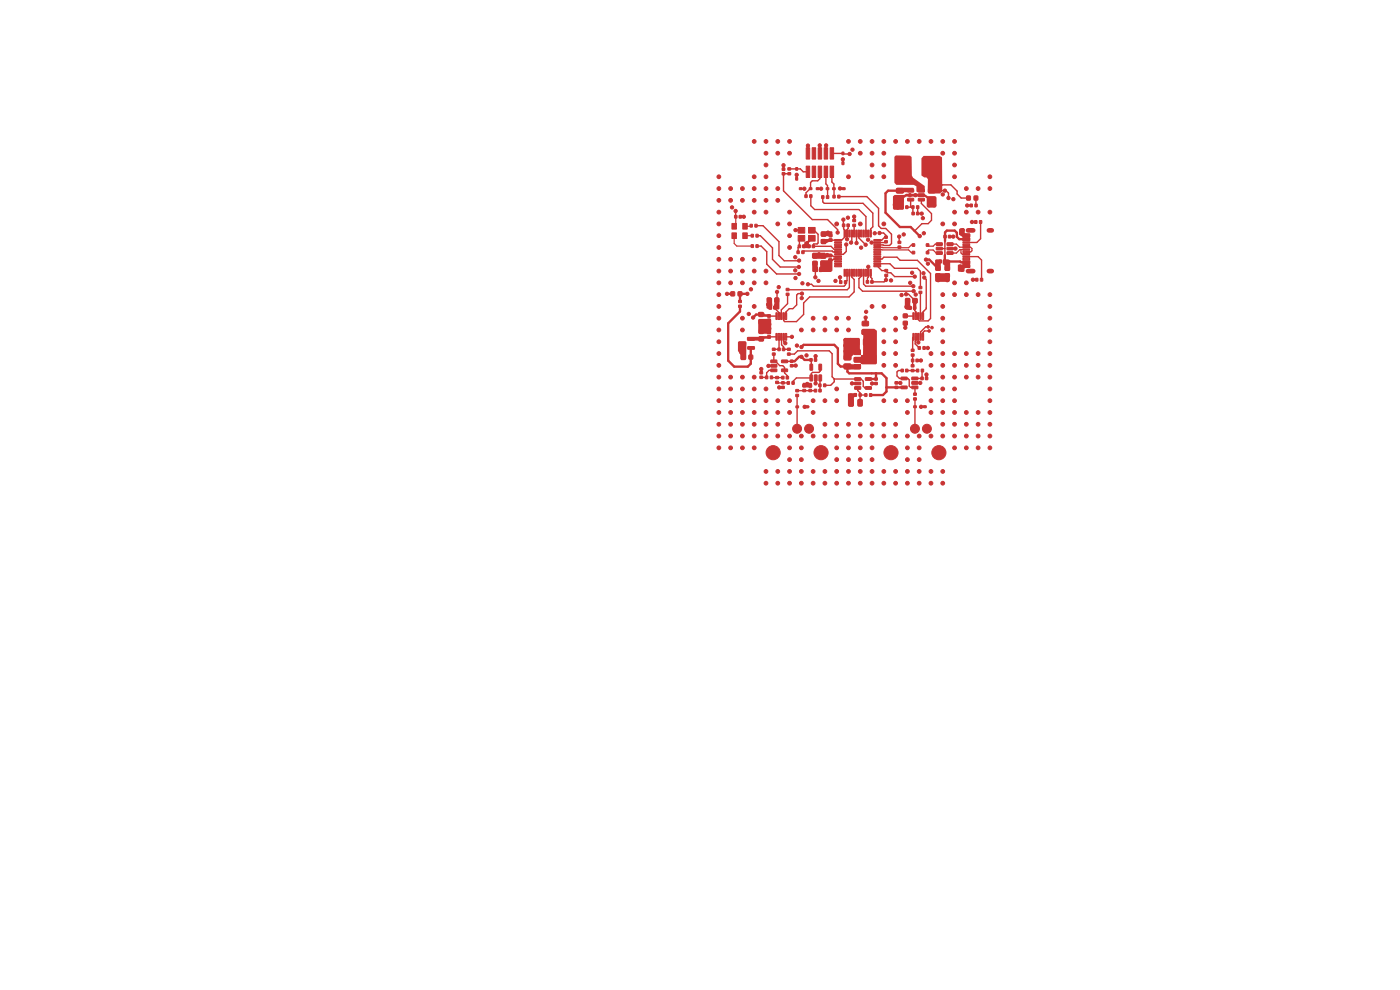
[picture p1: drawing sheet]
<svg xmlns="http://www.w3.org/2000/svg" width="297mm" height="210mm" viewBox="0 0 297 210" stroke-linecap="round" stroke-linejoin="round" font-family="sans-serif">
<g fill="#c83434" stroke="#c83434" stroke-width=".21">
<path d="M181.2 83.5h.5v.6h-.5z"/>
<path d="M182.2 83.5h.5v.6h-.5z"/>
<path d="M158.6 73.5h1.4l.1 .5-1.4 .1z"/>
<path d="M158.6 71.6h1.4l.1 .5-1.4 .1z"/>
<path d="M156.8 72.6h1.3l.1 .5h-1.4z"/>
<path d="M181.3 80.1h1.2l.1 .5-1.2 .1z"/>
<path d="M181.3 81.1h1.2l.1 .5h-1.2z"/>
<path d="M181.3 82h1.2l.1 .5-1.2 .1z"/>
<path d="M183.6 82h1.2l.1 .5-1.2 .1z"/>
<path d="M183.6 80.1h1.2l.1 .5-1.2 .1z"/>
<path d="M173.8 57h.5v.6h-.5z"/>
<path d="M172.9 57h.5v.6h-.5z"/>
<path d="M198.6 56.5h.8v.8h-.8z"/>
<path d="M198.6 58.1h.8v.8h-.8z"/>
<path d="M164.6 79.9h.5v.4h-.5z"/>
<path d="M164.6 80.9h.5v.4h-.5z"/>
<path d="M165 73.8h.5v.6h-.5z"/>
<path d="M166 73.8h.5v.6h-.5z"/>
<path d="M190.5 51.2h.6v.4h-.6z"/>
<path d="M190.5 52.2h.6v.5h-.6z"/>
<path d="M165.8 81h.6v.4h-.6z"/>
<path d="M165.8 81.9h.6v.5h-.6z"/>
<path d="M162.4 79.8h.5v.5h-.5z"/>
<path d="M163.4 79.8h.5v.5h-.5z"/>
<path d="M170.1 53.2h.5v.6h-.5z"/>
<path d="M169.1 53.2h.4v.6h-.4z"/>
<path d="M183.2 71.9h.7l.2 .1v1.1l-.1 .2h-.6l-.2-.2z"/>
<path d="M181.3 71.9h.7l.2 .1v1.1l-.1 .2h-.6l-.2-.2z"/>
<path d="M182 84.8l.7-.1 .2 .2 .1 1-.2 .3h-.6l-.2-.2z"/>
<path d="M180.1 84.8l.7-.1 .2 .2 .1 1-.2 .3h-.6l-.2-.2z"/>
<path d="M193.7 70.7l.2 .1v1.4l-.3-.1z"/>
<path d="M194.2 70.7l.2 .1v1.4l-.3-.1z"/>
<path d="M194.7 70.7l.2 .1v1.4l-.3-.1z"/>
<path d="M195.2 70.7l.3 .1-.1 1.4-.2-.1z"/>
<path d="M195.7 70.7l.3 .1-.1 1.4-.2-.1z"/>
<path d="M195.7 66.3l.3 .1-.1 1.4-.2-.1z"/>
<path d="M195.2 66.3l.3 .1-.1 1.4-.2-.1z"/>
<path d="M194.7 66.3l.2 .1v1.4l-.3-.1z"/>
<path d="M194.2 66.3l.2 .1v1.4l-.3-.1z"/>
<path d="M193.7 66.3l.2 .1v1.4l-.3-.1z"/>
<path d="M193.8 65.1h.5v.5h-.5z"/>
<path d="M192.8 65.1h.5v.5h-.5z"/>
<path d="M193.8 84.4h.6v.5h-.6z"/>
<path d="M193.8 83.4h.6v.4h-.6z"/>
<path d="M184.7 59.5h.5v.6h-.5z"/>
<path d="M183.8 59.5h.5v.6h-.5z"/>
<path d="M168.8 35.6h.4v.5h-.4z"/>
<path d="M168.8 37.7h.4v.5h-.4z"/>
<path d="M161.1 71.5h.8v.8h-.8z"/>
<path d="M161.1 69.9h.8v.8h-.8z"/>
<path d="M190.3 40h1.2l.2 .2-.1 .6-.2 .2-1-.1-.2-.2z"/>
<path d="M190.3 41.9h1.2l.2 .2-.1 .6-.2 .2-1-.1-.2-.2z"/>
<path d="M200.6 56.5h.8v.8h-.8z"/>
<path d="M200.6 58.1h.8v.8h-.8z"/>
<path d="M160.4 51.9h.4v.6h-.4z"/>
<path d="M159.4 51.9h.4v.6h-.4z"/>
<path d="M206.7 41.6h.7v.8h-.7z"/>
<path d="M205.1 41.6h.7v.8h-.7z"/>
<path d="M204.3 56.1h1.4v.6h-1.4z"/>
<path d="M204.3 55.3h1.4v.6h-1.4z"/>
<path d="M204.3 54.3h1.4v.3h-1.4z"/>
<path d="M204.3 53.3h1.4v.3h-1.4z"/>
<path d="M204.3 52.8h1.4v.3h-1.4z"/>
<path d="M204.3 51.8h1.4v.3h-1.4z"/>
<path d="M204.3 50.4h1.4v.6h-1.4z"/>
<path d="M204.3 49.6h1.4v.6h-1.4z"/>
<path d="M204.3 51.3h1.4v.3h-1.4z"/>
<path d="M204.3 52.3h1.4v.3h-1.4z"/>
<path d="M204.3 53.8h1.4v.3h-1.4z"/>
<path d="M204.3 54.8h1.4v.3h-1.4z"/>
<path d="M162.9 71.2h.5v.5h-.5z"/>
<path d="M162.9 70.3h.5v.5h-.5z"/>
<path d="M187.7 50.1h.5v.5h-.5z"/>
<path d="M187.7 51h.5v.5h-.5z"/>
<path d="M163.5 76.4h1.2l.1 .5h-1.2z"/>
<path d="M163.5 77.3h1.2l.1 .5-1.2 .1z"/>
<path d="M163.5 78.3h1.2l.1 .5h-1.2z"/>
<path d="M165.8 78.3h1.2l.1 .5h-1.2z"/>
<path d="M165.8 76.4h1.2l.1 .5h-1.2z"/>
<path d="M193.4 76.2h.4v.5h-.4z"/>
<path d="M194.3 76.2h.5v.5h-.5z"/>
<path d="M170.3 81.6h.6v.5h-.6z"/>
<path d="M170.3 82.6h.6v.5h-.6z"/>
<path d="M160.4 49.7h.4v.6h-.4z"/>
<path d="M159.4 49.7h.4v.6h-.4z"/>
<path d="M165.8 79.8h.5v.6h-.5z"/>
<path d="M166.8 79.8h.5v.6h-.5z"/>
<path d="M197 40h1.2l.2 .2v.6l-.2 .2-1.1-.1-.2-.2z"/>
<path d="M197 41.9h1.2l.2 .2v.6l-.2 .2-1.1-.1-.2-.2z"/>
<path d="M200.2 49.9h.5v.6h-.5z"/>
<path d="M201.2 49.9h.5v.6h-.5z"/>
<path d="M171.8 76.1h.5v.5h-.5z"/>
<path d="M172.8 76.1h.4v.5h-.4z"/>
<path d="M178.7 47.5h.5v.6h-.5z"/>
<path d="M179.7 47.5h.5v.6h-.5z"/>
<path d="M164.1 65h.5v.5h-.5z"/>
<path d="M163.2 65h.5v.5h-.5z"/>
<path d="M161 66.3h.9v.8h-.9z"/>
<path d="M161 67.9h.9v.8h-.9z"/>
<path d="M193.3 78.4h.6v.4h-.6z"/>
<path d="M193.3 77.4h.6v.4h-.6z"/>
<path d="M182.9 70h1.2l.2 .2v.6l-.3 .2h-1l-.1-.3z"/>
<path d="M182.9 68.2l1.2-.1 .2 .3v.6l-.3 .2-1-.1-.1-.2z"/>
<path d="M196.5 53.3h.5v.5h-.5z"/>
<path d="M196.5 51.7h.5v.5h-.5z"/>
<path d="M193.5 51.7h.5v.5h-.5z"/>
<path d="M193.5 53.3h.5v.5h-.5z"/>
<path d="M176.6 39.8h.6v.4h-.6z"/>
<path d="M178.7 39.8h.6v.4h-.6z"/>
<path d="M192.1 78.3h.5v.6h-.5z"/>
<path d="M191.2 78.3h.4v.6h-.4z"/>
<path d="M179.1 77.3h1.2l.2 .2v.6l-.2 .2-1.1-.1-.2-.2z"/>
<path d="M179.1 75.4h1.2l.2 .2v.6l-.2 .2-1.1-.1-.2-.2z"/>
<path d="M165.9 36.6h.6v.5h-.6z"/>
<path d="M165.9 35.7h.6v.4h-.6z"/>
<path d="M164.4 63.3h.8v.8h-.8z"/>
<path d="M162.8 63.3h.8v.8h-.8z"/>
<path d="M174.3 41.5h.5v.6h-.5z"/>
<path d="M175.3 41.5h.5v.6h-.5z"/>
<path d="M164.6 70.8h.3l-.1 1.4-.2-.1z"/>
<path d="M165.1 70.8h.3l-.1 1.4-.2-.1z"/>
<path d="M165.6 70.8h.3l-.1 1.4-.2-.1z"/>
<path d="M166.1 70.8h.3l-.1 1.4-.2-.1z"/>
<path d="M166.6 70.8h.3l-.1 1.4-.2-.1z"/>
<path d="M166.6 66.4h.3l-.1 1.4-.2-.1z"/>
<path d="M166.1 66.4h.3l-.1 1.4-.2-.1z"/>
<path d="M165.6 66.4h.3l-.1 1.4-.2-.1z"/>
<path d="M165.1 66.4h.3l-.1 1.4-.2-.1z"/>
<path d="M164.6 66.4h.3l-.1 1.4-.2-.1z"/>
<path d="M171.7 39.8h.5v.4h-.5z"/>
<path d="M169.6 39.8h.5v.4h-.5z"/>
<path d="M171.9 79.6h.5l-.1 1.2-.5-.1z"/>
<path d="M172.8 79.6h.5v1.2l-.5-.1z"/>
<path d="M173.8 79.6h.5l-.1 1.2-.5-.1z"/>
<path d="M173.8 77.3h.5l-.1 1.2h-.5z"/>
<path d="M171.9 77.3h.5l-.1 1.2h-.5z"/>
<path d="M178.6 32.3h.4v.5h-.4z"/>
<path d="M178.6 34.4h.4v.5h-.4z"/>
<path d="M168.9 86.1h.5v.4h-.5z"/>
<path d="M171 86.1h.5v.4h-.5z"/>
<path d="M158.9 75.3h.8v.9h-.8z"/>
<path d="M157.3 75.3h.8v.9h-.8z"/>
<path d="M178.1 59.6h.5v.5h-.5z"/>
<path d="M179.1 59.6h.5v.5h-.5z"/>
<path d="M195.4 80h.4v.5h-.4z"/>
<path d="M196.3 80h.5v.5h-.5z"/>
<path d="M155.9 45.7h.4v.5h-.4z"/>
<path d="M156.8 45.7h.5v.5h-.5z"/>
<path d="M207.8 46.8h.5v.6h-.5z"/>
<path d="M206.8 46.8h.4v.6h-.4z"/>
<path d="M171.6 82.6h.6v.5h-.6z"/>
<path d="M171.6 81.6h.6v.5h-.6z"/>
<path d="M174.3 50.8h.8v.8h-.8z"/>
<path d="M174.3 49.3h.8v.8h-.8z"/>
<path d="M160.1 47.6h.5v.6h-.5z"/>
<path d="M159.1 47.6h.5v.6h-.5z"/>
<path d="M180.9 47.6h.6v.4h-.6z"/>
<path d="M180.9 46.6h.6v.4h-.6z"/>
<path d="M172.3 52h.5v.5h-.5z"/>
<path d="M171.4 52h.4v.5h-.4z"/>
<path d="M194.4 45h.5v.6h-.5z"/>
<path d="M193.5 45h.5v.6h-.5z"/>
<path d="M187.7 58.2h.6v.5h-.6z"/>
<path d="M187.7 57.2h.6v.4h-.6z"/>
<path d="M171.8 41.3h.4v.6h-.4z"/>
<path d="M170.8 41.3h.4v.6h-.4z"/>
<path d="M193.7 63.4h.8v.8h-.8z"/>
<path d="M192.2 63.4h.8v.8h-.8z"/>
<path d="M161.2 79.8h.6v.5h-.6z"/>
<path d="M161.2 78.8h.6v.5h-.6z"/>
<path d="M193.4 43.7h.5v.5h-.5z"/>
<path d="M194.5 43.7h.4v.5h-.4z"/>
<path d="M156.7 64.7h.6v.5h-.6z"/>
<path d="M156.7 63.7h.6v.5h-.6z"/>
<path d="M193.3 75.1h.6v.5h-.6z"/>
<path d="M193.3 74.1h.6v.4h-.6z"/>
<path d="M156.6 61.9h.8v.8h-.8z"/>
<path d="M155.1 61.9h.7v.8h-.7z"/>
<path d="M175.3 39.8h.5v.4h-.5z"/>
<path d="M173.2 39.8h.5v.4h-.5z"/>
<path d="M163.9 73.9h.5v.4h-.5z"/>
<path d="M163.9 74.9h.5v.4h-.5z"/>
<path d="M193.8 86.1h.6v.4h-.6z"/>
<path d="M195.9 86.1h.6v.4h-.6z"/>
<path d="M205.8 43.3h.5v.6h-.5z"/>
<path d="M206.8 43.3h.5v.6h-.5z"/>
<path d="M175.9 50.7h.6v.5h-.6z"/>
<path d="M175.9 49.7h.6v.5h-.6z"/>
<path d="M169.4 52h.4v.5h-.4z"/>
<path d="M170.3 52h.5v.5h-.5z"/>
<path d="M162.9 66.8h.5v.5h-.5z"/>
<path d="M162.9 67.7h.5v.5h-.5z"/>
<path d="M183.4 83.5h.5v.6h-.5z"/>
<path d="M184.5 83.5h.4v.6h-.4z"/>
<path d="M190.1 33.7h2.4v3.5h-2.4z"/>
<path d="M196.2 33.7h2.3v3.5h-2.3z"/>
<path d="M200.9 53.4h1.2l.1 .5-1.2 .1z"/>
<path d="M200.9 52.5l1.2-.1 .1 .5-1.2 .1z"/>
<path d="M200.9 51.5h1.2l.1 .5-1.2 .1z"/>
<path d="M198.6 51.5h1.2l.1 .5-1.2 .1z"/>
<path d="M198.6 52.5l1.2-.1 .1 .5-1.2 .1z"/>
<path d="M198.6 53.4h1.2l.1 .5-1.2 .1z"/>
<path d="M155.3 47.4h.9v1.2h-.9z"/>
<path d="M155.3 49.4h.9v1.2h-.9z"/>
<path d="M157.6 49.4h.9v1.2h-.9z"/>
<path d="M157.6 47.4h.9v1.2h-.9z"/>
<path d="M208 59.1h.5v.5h-.5z"/>
<path d="M207 59.1h.4v.5h-.4z"/>
<path d="M195.5 78.3h.4v.6h-.4z"/>
<path d="M194.4 78.3h.5v.6h-.5z"/>
<path d="M191.1 43.7h.5v.5h-.5z"/>
<path d="M192.2 43.7h.4v.5h-.4z"/>
<path d="M172.5 55.5h.8v.8h-.8z"/>
<path d="M172.5 53.9h.8v.8h-.8z"/>
<path d="M200.2 55.2h.5v.6h-.5z"/>
<path d="M199.2 55.2h.5v.6h-.5z"/>
<path d="M167.2 36.6h.5v.5h-.5z"/>
<path d="M167.2 35.6h.5v.5h-.5z"/>
<path d="M185.6 80.2h.5v.4h-.5z"/>
<path d="M185.6 81.1h.5v.5h-.5z"/>
<path d="M194.8 73.5h.4v.6h-.4z"/>
<path d="M195.8 73.5h.5v.6h-.5z"/>
<path d="M167.1 73.9h.5v.4h-.5z"/>
<path d="M167.1 74.9h.5v.4h-.5z"/>
<path d="M171.5 48.3h1.4v1.2h-1.4z"/>
<path d="M169.3 48.3h1.4v1.2h-1.4z"/>
<path d="M169.3 50h1.4v1.2h-1.4z"/>
<path d="M171.5 50h1.4v1.2h-1.4z"/>
<path d="M189.9 81.9h.5v.5h-.5z"/>
<path d="M189.9 81h.5v.5h-.5z"/>
<path d="M173.7 82.6h.5v.5h-.5z"/>
<path d="M172.8 82.6h.4v.5h-.4z"/>
<path d="M174.2 55.5h.8v.8h-.8z"/>
<path d="M174.2 53.9h.8v.8h-.8z"/>
<path d="M177.7 41.4h.5v.6h-.5z"/>
<path d="M176.7 41.4h.5v.6h-.5z"/>
<path d="M173.7 81.5h.5v.5h-.5z"/>
<path d="M174.7 81.5h.5v.5h-.5z"/>
<path d="M168.8 82.6h.6v.5h-.6z"/>
<path d="M168.8 83.7h.6v.4h-.6z"/>
<path d="M194.8 42.1h1.2l.1 .5h-1.2z"/>
<path d="M194.8 41.1h1.2l.1 .5-1.2 .1z"/>
<path d="M194.8 40.2h1.2l.1 .5h-1.2z"/>
<path d="M192.6 40.2h1.2v.5h-1.2z"/>
<path d="M192.6 42.1h1.2v.5h-1.2z"/>
<path d="M191.6 66.6h.9v.8h-.9z"/>
<path d="M191.6 68.2h.9v.7h-.9z"/>
<path d="M181.2 74.3h1.3v.9h-1.3z"/>
<path d="M181.2 75.8h1.5v-.4h3.1v1.7h-3.1v-.4h-1.5z"/>
<path d="M181.2 77.3h1.3v.9h-1.3z"/>
<path d="M177.1 50.8h1.3l.1 .2-1.4 .1z"/>
<path d="M177.1 51.3h1.3l.1 .2-1.4 .1z"/>
<path d="M177.1 51.8h1.3l.1 .2-1.4 .1z"/>
<path d="M177.1 52.3h1.3l.1 .2-1.4 .1z"/>
<path d="M177.1 52.8h1.3l.1 .2-1.4 .1z"/>
<path d="M177.1 53.3h1.3l.1 .2-1.4 .1z"/>
<path d="M177.1 53.8h1.3l.1 .2-1.4 .1z"/>
<path d="M177.1 54.3h1.3l.1 .2-1.4 .1z"/>
<path d="M177.1 54.8h1.3l.1 .2-1.4 .1z"/>
<path d="M177.1 55.3h1.3l.1 .2-1.4 .1z"/>
<path d="M177.1 55.8h1.3l.1 .2-1.4 .1z"/>
<path d="M177.1 56.3h1.3l.1 .2-1.4 .1z"/>
<path d="M179.1 57.1l.2 .1v1.4l-.3-.1z"/>
<path d="M179.6 57.1l.2 .1v1.4l-.3-.1z"/>
<path d="M180.1 57.1l.2 .1v1.4l-.2-.1z"/>
<path d="M180.6 57.1l.3 .1-.1 1.4-.2-.1z"/>
<path d="M181.1 57.1l.3 .1-.1 1.4-.2-.1z"/>
<path d="M181.6 57.1l.2 .1v1.4l-.3-.1z"/>
<path d="M182.1 57.1l.2 .1v1.4l-.3-.1z"/>
<path d="M182.6 57.1l.2 .1v1.4l-.3-.1z"/>
<path d="M183.1 57.1l.2 .1v1.4l-.3-.1z"/>
<path d="M183.6 57.1l.2 .1v1.4l-.2-.1z"/>
<path d="M184.1 57.1l.3 .1-.1 1.4-.2-.1z"/>
<path d="M184.6 57.1l.3 .1-.1 1.4-.3-.1z"/>
<path d="M185.4 56.3h1.4v.2l-1.3 .1z"/>
<path d="M185.4 55.8h1.4v.2l-1.3 .1z"/>
<path d="M185.4 55.3h1.4v.2l-1.3 .1z"/>
<path d="M185.4 54.8h1.4v.2l-1.3 .1z"/>
<path d="M185.4 54.3h1.4v.2l-1.3 .1z"/>
<path d="M185.4 53.8h1.4v.2l-1.3 .1z"/>
<path d="M185.4 53.3h1.4v.2l-1.3 .1z"/>
<path d="M185.4 52.8h1.4v.2l-1.3 .1z"/>
<path d="M185.4 52.3h1.4v.2l-1.3 .1z"/>
<path d="M185.4 51.8h1.4v.2l-1.3 .1z"/>
<path d="M185.4 51.3h1.4v.2l-1.3 .1z"/>
<path d="M185.4 50.8h1.4v.2l-1.3 .1z"/>
<path d="M184.6 48.8l.3 .1-.1 1.4-.3-.1z"/>
<path d="M184.1 48.8l.3 .1-.1 1.4-.2-.1z"/>
<path d="M183.6 48.8l.2 .1v1.4l-.2-.1z"/>
<path d="M183.1 48.8l.2 .1v1.4l-.3-.1z"/>
<path d="M182.6 48.8l.2 .1v1.4l-.3-.1z"/>
<path d="M182.1 48.8l.2 .1v1.4l-.3-.1z"/>
<path d="M181.6 48.8l.2 .1v1.4l-.3-.1z"/>
<path d="M181.1 48.8l.3 .1-.1 1.4-.2-.1z"/>
<path d="M180.6 48.8l.3 .1-.1 1.4-.2-.1z"/>
<path d="M180.1 48.8l.2 .1v1.4l-.2-.1z"/>
<path d="M179.6 48.8l.2 .1v1.4l-.3-.1z"/>
<path d="M179.1 48.8l.2 .1v1.4l-.3-.1z"/>
<path d="M193.5 81.9h1.1l.1 .5-1.2 .1z"/>
<path d="M193.5 81l1.1-.1 .1 .5-1.2 .1z"/>
<path d="M193.5 80h1.1l.1 .5-1.2 .1z"/>
<path d="M191.2 80h1.2l.1 .5-1.3 .1z"/>
<path d="M191.2 81.9h1.2l.1 .5-1.3 .1z"/>
<path d="M167 80.9h.5v.6h-.5z"/>
<path d="M168 80.9h.5v.6h-.5z"/>
<path d="M175.9 54.9h.5v.5h-.5z"/>
<path d="M175.9 54h.5v.5h-.5z"/>
<path d="M195 60.8h.5v.4h-.5z"/>
<path d="M195 61.8h.5v.5h-.5z"/>
<path d="M176.1 31.3h.7v2.4h-.7z"/>
<path d="M176.1 35.2h.7v2.4h-.7z"/>
<path d="M174.8 31.3h.8v2.4h-.8z"/>
<path d="M174.8 35.2h.8v2.4h-.8z"/>
<path d="M173.6 31.3h.7v2.4h-.7z"/>
<path d="M173.6 35.2h.7v2.4h-.7z"/>
<path d="M172.3 31.3h.7v2.4h-.7z"/>
<path d="M172.3 35.2h.7v2.4h-.7z"/>
<path d="M171 31.3h.8v2.4h-.8z"/>
<path d="M171 35.2h.8v2.4h-.8z"/>
<path d="M167.7 76.4h.5v.5h-.5z"/>
<path d="M167.7 77.3h.5v.5h-.5z"/>
<path d="M166.8 61.2h.6v.4h-.6z"/>
<path d="M166.8 62.2h.6v.5h-.6z"/>
<circle cx="194.1" cy="90.9" r=".95"/>
<circle cx="199.2" cy="96" r="1.5"/>
<circle cx="196.6" cy="90.9" r=".95"/>
<circle cx="189" cy="96" r="1.5"/>
<circle cx="169.1" cy="90.9" r=".95"/>
<circle cx="174.2" cy="96" r="1.5"/>
<circle cx="171.6" cy="90.9" r=".95"/>
<circle cx="164" cy="96" r="1.5"/>
<circle cx="171.4" cy="30.9" r=".35"/>
<circle cx="152.5" cy="67.5" r=".4"/>
<circle cx="207.5" cy="95" r=".4"/>
<circle cx="160" cy="92.5" r=".4"/>
<circle cx="168.8" cy="59" r=".35"/>
<circle cx="183.7" cy="66.1" r=".35"/>
<circle cx="207.5" cy="62.5" r=".4"/>
<circle cx="202.5" cy="90" r=".4"/>
<circle cx="200" cy="32.5" r=".4"/>
<circle cx="173.9" cy="30.8" r=".35"/>
<circle cx="182.7" cy="52.5" r=".35"/>
<circle cx="175" cy="102.5" r=".4"/>
<circle cx="207.5" cy="77.5" r=".4"/>
<circle cx="172.5" cy="102.5" r=".4"/>
<circle cx="174.2" cy="40" r=".35"/>
<circle cx="185" cy="35" r=".4"/>
<circle cx="180" cy="92.5" r=".4"/>
<circle cx="202.5" cy="77.5" r=".4"/>
<circle cx="160" cy="82.5" r=".4"/>
<circle cx="165.3" cy="82.2" r=".35"/>
<circle cx="152.5" cy="47.5" r=".4"/>
<circle cx="196.5" cy="79.5" r=".35"/>
<circle cx="195" cy="95" r=".4"/>
<circle cx="199" cy="59.4" r=".35"/>
<circle cx="175.5" cy="54.1" r=".35"/>
<circle cx="152.5" cy="95" r=".4"/>
<circle cx="197.5" cy="82.5" r=".4"/>
<circle cx="165" cy="85" r=".4"/>
<circle cx="155" cy="40" r=".4"/>
<circle cx="152.5" cy="85" r=".4"/>
<circle cx="180.4" cy="74.5" r=".35"/>
<circle cx="207.5" cy="75" r=".4"/>
<circle cx="185" cy="65" r=".4"/>
<circle cx="197.1" cy="43.5" r=".35"/>
<circle cx="192.5" cy="97.5" r=".4"/>
<circle cx="181.2" cy="45.9" r=".35"/>
<circle cx="180.4" cy="73.3" r=".35"/>
<circle cx="184.9" cy="51.4" r=".35"/>
<circle cx="161.5" cy="78.3" r=".35"/>
<circle cx="192.5" cy="102.5" r=".4"/>
<circle cx="170.2" cy="60.1" r=".35"/>
<circle cx="202.5" cy="37.5" r=".4"/>
<circle cx="155" cy="57.5" r=".4"/>
<circle cx="205" cy="92.5" r=".4"/>
<circle cx="195" cy="100" r=".4"/>
<circle cx="196.8" cy="55.9" r=".35"/>
<circle cx="197.5" cy="77.5" r=".4"/>
<circle cx="162.5" cy="100" r=".4"/>
<circle cx="155" cy="85" r=".4"/>
<circle cx="202.3" cy="42.3" r=".35"/>
<circle cx="195" cy="102.5" r=".4"/>
<circle cx="200" cy="30" r=".4"/>
<circle cx="175" cy="92.5" r=".4"/>
<circle cx="177.5" cy="70" r=".4"/>
<circle cx="170.1" cy="63.2" r=".35"/>
<circle cx="165" cy="42.5" r=".4"/>
<circle cx="187.5" cy="32.5" r=".4"/>
<circle cx="155" cy="87.5" r=".4"/>
<circle cx="155" cy="55" r=".4"/>
<circle cx="195.8" cy="46.3" r=".35"/>
<circle cx="201" cy="59.4" r=".35"/>
<circle cx="210" cy="70" r=".4"/>
<circle cx="196.8" cy="73.8" r=".35"/>
<circle cx="180" cy="100" r=".4"/>
<circle cx="191.7" cy="49.7" r=".35"/>
<circle cx="202.5" cy="45" r=".4"/>
<circle cx="162.5" cy="85" r=".4"/>
<circle cx="158.9" cy="66.6" r=".35"/>
<circle cx="180" cy="97.5" r=".4"/>
<circle cx="187.5" cy="47.5" r=".4"/>
<circle cx="184.2" cy="56.6" r=".35"/>
<circle cx="185" cy="102.5" r=".4"/>
<circle cx="172.5" cy="70" r=".4"/>
<circle cx="205" cy="95" r=".4"/>
<circle cx="162.5" cy="42.5" r=".4"/>
<circle cx="190" cy="85" r=".4"/>
<circle cx="169" cy="37.1" r=".35"/>
<circle cx="168" cy="71.4" r=".35"/>
<circle cx="160" cy="40" r=".4"/>
<circle cx="171.1" cy="75.4" r=".35"/>
<circle cx="162.5" cy="90" r=".4"/>
<circle cx="167.5" cy="50" r=".4"/>
<circle cx="200" cy="92.5" r=".4"/>
<circle cx="202.5" cy="82.5" r=".4"/>
<circle cx="187.5" cy="100" r=".4"/>
<circle cx="155" cy="82.5" r=".4"/>
<circle cx="202.5" cy="35" r=".4"/>
<circle cx="170.7" cy="86.3" r=".35"/>
<circle cx="167.5" cy="102.5" r=".4"/>
<circle cx="172.5" cy="92.5" r=".4"/>
<circle cx="202.5" cy="47.5" r=".4"/>
<circle cx="187.5" cy="72.5" r=".4"/>
<circle cx="184.1" cy="50.9" r=".35"/>
<circle cx="160" cy="30" r=".4"/>
<circle cx="162.5" cy="57.5" r=".4"/>
<circle cx="191.3" cy="62.6" r=".35"/>
<circle cx="200" cy="102.5" r=".4"/>
<circle cx="205" cy="75" r=".4"/>
<circle cx="155" cy="42.5" r=".4"/>
<circle cx="170" cy="97.5" r=".4"/>
<circle cx="210" cy="77.5" r=".4"/>
<circle cx="210" cy="80" r=".4"/>
<circle cx="185" cy="100" r=".4"/>
<circle cx="167.5" cy="95" r=".4"/>
<circle cx="157.5" cy="67.5" r=".4"/>
<circle cx="152.5" cy="92.5" r=".4"/>
<circle cx="195" cy="97.5" r=".4"/>
<circle cx="160" cy="45" r=".4"/>
<circle cx="162.5" cy="37.5" r=".4"/>
<circle cx="157.2" cy="73.7" r=".35"/>
<circle cx="180.7" cy="81.3" r=".35"/>
<circle cx="172.5" cy="67.5" r=".4"/>
<circle cx="177.5" cy="92.5" r=".4"/>
<circle cx="185" cy="37.5" r=".4"/>
<circle cx="155" cy="90" r=".4"/>
<circle cx="152.5" cy="40" r=".4"/>
<circle cx="187.5" cy="75" r=".4"/>
<circle cx="175.3" cy="30.8" r=".35"/>
<circle cx="207.5" cy="40" r=".4"/>
<circle cx="172.5" cy="100" r=".4"/>
<circle cx="155" cy="95" r=".4"/>
<circle cx="160" cy="90" r=".4"/>
<circle cx="207.5" cy="87.5" r=".4"/>
<circle cx="185" cy="90" r=".4"/>
<circle cx="192.5" cy="30" r=".4"/>
<circle cx="152.5" cy="50" r=".4"/>
<circle cx="210" cy="95" r=".4"/>
<circle cx="163" cy="77.6" r=".35"/>
<circle cx="210" cy="40" r=".4"/>
<circle cx="202.5" cy="60" r=".4"/>
<circle cx="189" cy="59.5" r=".35"/>
<circle cx="157.5" cy="80" r=".4"/>
<circle cx="157.5" cy="40" r=".4"/>
<circle cx="207.5" cy="92.5" r=".4"/>
<circle cx="185" cy="30" r=".4"/>
<circle cx="160" cy="65" r=".4"/>
<circle cx="200" cy="47.5" r=".4"/>
<circle cx="152.5" cy="55" r=".4"/>
<circle cx="182.5" cy="100" r=".4"/>
<circle cx="173" cy="81.3" r=".35"/>
<circle cx="177.5" cy="100" r=".4"/>
<circle cx="202.5" cy="75" r=".4"/>
<circle cx="152.5" cy="60" r=".4"/>
<circle cx="205" cy="80" r=".4"/>
<circle cx="167.5" cy="52.5" r=".4"/>
<circle cx="210" cy="37.5" r=".4"/>
<circle cx="190" cy="67.5" r=".4"/>
<circle cx="192.5" cy="100" r=".4"/>
<circle cx="167.5" cy="30" r=".4"/>
<circle cx="167.5" cy="47.5" r=".4"/>
<circle cx="210" cy="87.5" r=".4"/>
<circle cx="194.8" cy="72.6" r=".35"/>
<circle cx="205" cy="77.5" r=".4"/>
<circle cx="162.5" cy="30" r=".4"/>
<circle cx="185" cy="97.5" r=".4"/>
<circle cx="177.5" cy="102.5" r=".4"/>
<circle cx="165" cy="30" r=".4"/>
<circle cx="157.5" cy="95" r=".4"/>
<circle cx="205" cy="87.5" r=".4"/>
<circle cx="163.2" cy="69.7" r=".35"/>
<circle cx="178.2" cy="40" r=".35"/>
<circle cx="180" cy="30" r=".4"/>
<circle cx="200" cy="41.3" r=".35"/>
<circle cx="165" cy="100" r=".4"/>
<circle cx="165" cy="47.5" r=".4"/>
<circle cx="165.2" cy="60.9" r=".35"/>
<circle cx="207.5" cy="90" r=".4"/>
<circle cx="202.5" cy="30" r=".4"/>
<circle cx="182.5" cy="102.5" r=".4"/>
<circle cx="175" cy="90" r=".4"/>
<circle cx="170.6" cy="40" r=".35"/>
<circle cx="182.5" cy="97.5" r=".4"/>
<circle cx="207.5" cy="45" r=".4"/>
<circle cx="162.5" cy="32.5" r=".4"/>
<circle cx="175.6" cy="49.3" r=".35"/>
<circle cx="187.5" cy="92.5" r=".4"/>
<circle cx="187.5" cy="30" r=".4"/>
<circle cx="175" cy="67.5" r=".4"/>
<circle cx="180.4" cy="72.1" r=".35"/>
<circle cx="167.5" cy="100" r=".4"/>
<circle cx="197.5" cy="30" r=".4"/>
<circle cx="202.5" cy="95" r=".4"/>
<circle cx="177.5" cy="47.5" r=".4"/>
<circle cx="200" cy="62.5" r=".4"/>
<circle cx="169.1" cy="73.3" r=".35"/>
<circle cx="157.5" cy="87.5" r=".4"/>
<circle cx="175" cy="100" r=".4"/>
<circle cx="160" cy="55" r=".4"/>
<circle cx="205" cy="62.5" r=".4"/>
<circle cx="192.3" cy="65.1" r=".35"/>
<circle cx="157.5" cy="92.5" r=".4"/>
<circle cx="177.5" cy="95" r=".4"/>
<circle cx="165" cy="90" r=".4"/>
<circle cx="152.5" cy="62.5" r=".4"/>
<circle cx="179.9" cy="46.2" r=".35"/>
<circle cx="198.2" cy="43.5" r=".35"/>
<circle cx="197.5" cy="75" r=".4"/>
<circle cx="159.3" cy="61.4" r=".35"/>
<circle cx="161.9" cy="69.3" r=".35"/>
<circle cx="202.5" cy="85" r=".4"/>
<circle cx="182.5" cy="47.5" r=".4"/>
<circle cx="205" cy="40" r=".4"/>
<circle cx="172.5" cy="85" r=".4"/>
<circle cx="195.9" cy="58" r=".35"/>
<circle cx="195.4" cy="86.3" r=".35"/>
<circle cx="167.5" cy="87.5" r=".4"/>
<circle cx="210" cy="85" r=".4"/>
<circle cx="202.5" cy="92.5" r=".4"/>
<circle cx="182.5" cy="95" r=".4"/>
<circle cx="203.9" cy="49.5" r=".35"/>
<circle cx="190" cy="92.5" r=".4"/>
<circle cx="160" cy="57.5" r=".4"/>
<circle cx="168.7" cy="54.6" r=".35"/>
<circle cx="206.2" cy="47.1" r=".35"/>
<circle cx="190" cy="72.5" r=".4"/>
<circle cx="173.6" cy="59.6" r=".35"/>
<circle cx="152.5" cy="80" r=".4"/>
<circle cx="185" cy="32.5" r=".4"/>
<circle cx="170" cy="100" r=".4"/>
<circle cx="187.5" cy="90" r=".4"/>
<circle cx="177.5" cy="85" r=".4"/>
<circle cx="165" cy="102.5" r=".4"/>
<circle cx="154.2" cy="62.3" r=".35"/>
<circle cx="155" cy="60" r=".4"/>
<circle cx="165" cy="92.5" r=".4"/>
<circle cx="200" cy="72.5" r=".4"/>
<circle cx="177.2" cy="59.6" r=".35"/>
<circle cx="187.5" cy="77.5" r=".4"/>
<circle cx="207.5" cy="80" r=".4"/>
<circle cx="160" cy="87.5" r=".4"/>
<circle cx="179.4" cy="74.5" r=".35"/>
<circle cx="200" cy="85" r=".4"/>
<circle cx="196" cy="49.5" r=".35"/>
<circle cx="155" cy="92.5" r=".4"/>
<circle cx="200" cy="65" r=".4"/>
<circle cx="160" cy="37.5" r=".4"/>
<circle cx="205" cy="60" r=".4"/>
<circle cx="170" cy="70" r=".4"/>
<circle cx="192.5" cy="87.5" r=".4"/>
<circle cx="190" cy="102.5" r=".4"/>
<circle cx="195.2" cy="81.2" r=".35"/>
<circle cx="155.3" cy="44" r=".35"/>
<circle cx="210" cy="65" r=".4"/>
<circle cx="200" cy="100" r=".4"/>
<circle cx="175" cy="70" r=".4"/>
<circle cx="187.5" cy="35" r=".4"/>
<circle cx="166.2" cy="35.1" r=".35"/>
<circle cx="193.5" cy="57.9" r=".35"/>
<circle cx="167.5" cy="45" r=".4"/>
<circle cx="185" cy="95" r=".4"/>
<circle cx="210" cy="90" r=".4"/>
<circle cx="180" cy="37.5" r=".4"/>
<circle cx="193" cy="41.4" r=".35"/>
<circle cx="202.5" cy="32.5" r=".4"/>
<circle cx="171.3" cy="81.4" r=".35"/>
<circle cx="190" cy="75" r=".4"/>
<circle cx="210" cy="92.5" r=".4"/>
<circle cx="210" cy="72.5" r=".4"/>
<circle cx="197.5" cy="102.5" r=".4"/>
<circle cx="180.8" cy="31.8" r=".35"/>
<circle cx="185.6" cy="49.5" r=".35"/>
<circle cx="162.5" cy="82.5" r=".4"/>
<circle cx="182.5" cy="92.5" r=".4"/>
<circle cx="187.5" cy="65" r=".4"/>
<circle cx="157.8" cy="46" r=".35"/>
<circle cx="190" cy="90" r=".4"/>
<circle cx="190.4" cy="44" r=".35"/>
<circle cx="173" cy="75.6" r=".35"/>
<circle cx="182.5" cy="32.5" r=".4"/>
<circle cx="172.5" cy="87.5" r=".4"/>
<circle cx="194.2" cy="41.4" r=".35"/>
<circle cx="195" cy="30" r=".4"/>
<circle cx="180" cy="102.5" r=".4"/>
<circle cx="152.5" cy="65" r=".4"/>
<circle cx="162.5" cy="35" r=".4"/>
<circle cx="165" cy="40" r=".4"/>
<circle cx="182.5" cy="90" r=".4"/>
<circle cx="200" cy="90" r=".4"/>
<circle cx="177.5" cy="82.5" r=".4"/>
<circle cx="177.5" cy="90" r=".4"/>
<circle cx="206.4" cy="59.3" r=".35"/>
<circle cx="152.5" cy="75" r=".4"/>
<circle cx="182.5" cy="30" r=".4"/>
<circle cx="202.7" cy="52.7" r=".35"/>
<circle cx="190" cy="30" r=".4"/>
<circle cx="170" cy="92.5" r=".4"/>
<circle cx="152.5" cy="87.5" r=".4"/>
<circle cx="202.5" cy="62.5" r=".4"/>
<circle cx="210" cy="45" r=".4"/>
<circle cx="180" cy="67.5" r=".4"/>
<circle cx="192.5" cy="92.5" r=".4"/>
<circle cx="197.5" cy="87.5" r=".4"/>
<circle cx="210" cy="75" r=".4"/>
<circle cx="179.3" cy="73.3" r=".35"/>
<circle cx="210" cy="62.5" r=".4"/>
<circle cx="195.4" cy="76.5" r=".35"/>
<circle cx="173.7" cy="54" r=".35"/>
<circle cx="185" cy="92.5" r=".4"/>
<circle cx="162.5" cy="45" r=".4"/>
<circle cx="180.5" cy="83.9" r=".35"/>
<circle cx="204.2" cy="48.8" r=".35"/>
<circle cx="152.5" cy="72.5" r=".4"/>
<circle cx="167.5" cy="92.5" r=".4"/>
<circle cx="193.1" cy="60" r=".35"/>
<circle cx="200" cy="80" r=".4"/>
<circle cx="205" cy="90" r=".4"/>
<circle cx="162.5" cy="60" r=".4"/>
<circle cx="152.5" cy="37.5" r=".4"/>
<circle cx="162.5" cy="92.5" r=".4"/>
<circle cx="152.5" cy="42.5" r=".4"/>
<circle cx="165" cy="87.5" r=".4"/>
<circle cx="185" cy="81.4" r=".35"/>
<circle cx="191" cy="81.2" r=".35"/>
<circle cx="197.5" cy="92.5" r=".4"/>
<circle cx="194.3" cy="62.5" r=".35"/>
<circle cx="162.9" cy="64.6" r=".35"/>
<circle cx="170" cy="102.5" r=".4"/>
<circle cx="180" cy="70" r=".4"/>
<circle cx="167.5" cy="97.5" r=".4"/>
<circle cx="190" cy="77.5" r=".4"/>
<circle cx="179.7" cy="50.7" r=".35"/>
<circle cx="197.5" cy="100" r=".4"/>
<circle cx="202.5" cy="80" r=".4"/>
<circle cx="200" cy="82.5" r=".4"/>
<circle cx="205.2" cy="43.6" r=".35"/>
<circle cx="195" cy="92.5" r=".4"/>
<circle cx="163.2" cy="68.8" r=".35"/>
<circle cx="200" cy="67.5" r=".4"/>
<circle cx="187.5" cy="70" r=".4"/>
<circle cx="197.5" cy="85" r=".4"/>
<circle cx="210" cy="67.5" r=".4"/>
<circle cx="205" cy="45" r=".4"/>
<circle cx="187.5" cy="85" r=".4"/>
<circle cx="202.5" cy="87.5" r=".4"/>
<circle cx="192.5" cy="85" r=".4"/>
<circle cx="157.5" cy="57.5" r=".4"/>
<circle cx="200" cy="70" r=".4"/>
<circle cx="190" cy="70" r=".4"/>
<circle cx="180" cy="90" r=".4"/>
<circle cx="157.5" cy="55" r=".4"/>
<circle cx="204.1" cy="57.3" r=".35"/>
<circle cx="179.4" cy="72.1" r=".35"/>
<circle cx="160" cy="95" r=".4"/>
<circle cx="178.8" cy="33.8" r=".35"/>
<circle cx="152.5" cy="82.5" r=".4"/>
<circle cx="167.5" cy="32.5" r=".4"/>
<circle cx="200" cy="75" r=".4"/>
<circle cx="152.5" cy="70" r=".4"/>
<circle cx="166.6" cy="72.8" r=".35"/>
<circle cx="203.7" cy="56.5" r=".35"/>
<circle cx="189.8" cy="43.4" r=".35"/>
<circle cx="162.5" cy="40" r=".4"/>
<circle cx="157.5" cy="85" r=".4"/>
<circle cx="177.5" cy="67.5" r=".4"/>
<circle cx="162.5" cy="102.5" r=".4"/>
<circle cx="160" cy="80" r=".4"/>
<circle cx="187.5" cy="37.5" r=".4"/>
<circle cx="160" cy="42.5" r=".4"/>
<circle cx="152.5" cy="45" r=".4"/>
<circle cx="192" cy="69.5" r=".35"/>
<circle cx="168.8" cy="77.6" r=".35"/>
<circle cx="200" cy="87.5" r=".4"/>
<circle cx="171.1" cy="51.6" r=".35"/>
<circle cx="152.5" cy="77.5" r=".4"/>
<circle cx="157.5" cy="90" r=".4"/>
<circle cx="192.5" cy="95" r=".4"/>
<circle cx="165" cy="32.5" r=".4"/>
<circle cx="202.2" cy="50.2" r=".35"/>
<circle cx="180" cy="95" r=".4"/>
<circle cx="210" cy="82.5" r=".4"/>
<circle cx="187.5" cy="102.5" r=".4"/>
<circle cx="197.7" cy="69.5" r=".28"/>
<circle cx="157.5" cy="42.5" r=".4"/>
<circle cx="157.5" cy="70" r=".4"/>
<circle cx="152.5" cy="57.5" r=".4"/>
<circle cx="177.5" cy="97.5" r=".4"/>
<circle cx="160" cy="60" r=".4"/>
<circle cx="152.5" cy="90" r=".4"/>
<circle cx="160" cy="85" r=".4"/>
<circle cx="157.5" cy="82.5" r=".4"/>
<circle cx="162.5" cy="87.5" r=".4"/>
<circle cx="155" cy="80" r=".4"/>
<circle cx="167.5" cy="85" r=".4"/>
<circle cx="157.5" cy="60" r=".4"/>
<circle cx="175" cy="85" r=".4"/>
<circle cx="157.3" cy="74.8" r=".35"/>
<circle cx="190" cy="100" r=".4"/>
<circle cx="200" cy="77.5" r=".4"/>
<circle cx="170" cy="95" r=".4"/>
<circle cx="168.7" cy="57.4" r=".35"/>
<circle cx="152.5" cy="52.5" r=".4"/>
<circle cx="168.8" cy="48.8" r=".35"/>
<circle cx="183.6" cy="67.4" r=".35"/>
<circle cx="195.1" cy="50.1" r=".35"/>
<circle cx="158.5" cy="62.3" r=".35"/>
<circle cx="196.4" cy="55.1" r=".35"/>
<circle cx="170" cy="73.6" r=".35"/>
<circle cx="170" cy="75.7" r=".35"/>
<circle cx="159.8" cy="67.4" r=".35"/>
<circle cx="156.1" cy="44.8" r=".35"/>
<circle cx="173" cy="58.8" r=".35"/>
<circle cx="192.2" cy="62.4" r=".35"/>
<circle cx="180.2" cy="32.7" r=".35"/>
<circle cx="186.6" cy="49.4" r=".35"/>
<circle cx="164.8" cy="61.9" r=".35"/>
<circle cx="195.5" cy="45.3" r=".35"/>
<circle cx="190.8" cy="50.2" r=".35"/>
<circle cx="200.5" cy="40.4" r=".35"/>
<circle cx="178.9" cy="46.6" r=".35"/>
<circle cx="178.2" cy="58.8" r=".35"/>
<circle cx="201.2" cy="42" r=".35"/>
<circle cx="188" cy="59.4" r=".35"/>
<circle cx="179.5" cy="51.9" r=".35"/>
<circle cx="177.7" cy="49.3" r=".35"/>
<circle cx="196.1" cy="58.9" r=".35"/>
<circle cx="194.1" cy="58.7" r=".35"/>
<circle cx="171.4" cy="60.3" r=".35"/>
<circle cx="170.1" cy="62.3" r=".35"/>
<circle cx="169.5" cy="55.3" r=".35"/>
<circle cx="180.5" cy="51.5" r=".35"/>
<circle cx="169.5" cy="58.1" r=".35"/>
<circle cx="183.6" cy="51.9" r=".35"/>
<circle cx="181.7" cy="51.6" r=".35"/>
<circle cx="169.5" cy="56.6" r=".35"/>
<circle cx="193.8" cy="61.8" r=".35"/>
<circle cx="197.1" cy="70.2" r=".28"/>
<circle cx="196.9" cy="69.3" r=".28"/>
<circle cx="193.8" cy="60.7" r=".35"/>
</g>
<path d="M205.4 57.5h1.1M205.4 48.9h1.1M209.8 57.5h.6M209.8 48.9h.6" fill="none" stroke="#c83434" stroke-width="1"/>
<g fill="none" stroke="#c83434" stroke-width=".3">
<path d="M167.4 36.9h-1.2v3.6l6.1 6.1h3.3l2.1 2.1v.6M167.4 36.9h.1M167.4 35.8h2.4l.6 .6h1M169 35.8h.1M173.9 32.2h.1M176.5 32.5l3.7 .2M176.5 36.4v2.2l.4 .4v2.7M156.1 44.8v1.2M160.6 52.2h.9l1.2 1.2v2.6l2 2.1h4.8M160.6 50h.7l2.6 2.6v2.4l1.6 1.6h4M173.1 57.3l-.1 .1v1.4M176.1 54.2h.5l.2 .3h1"/>
<path d="M176.9 40v.1M177.8 55h-1l-.2 .2h-.5M178 41.7h5.9l2.5 2.5v3.7l.5 .6h1l1.2 1.2v2l-.4 .4-2.6-.1M178.2 58.8v.9l.2 .1M178.9 46.6l.1 2 .2 .2v1.5l-.7 .7-2.3-.1M178.9 47.7l.1 .1M179.5 51.9v1.4l-.6 .7h-1.1M179.9 48v.5l-.2 .2v2.1M181.2 47.8v1.7M181.2 49.5h.1M181.7 49.5h.1M181.7 49.5v2.1"/>
<path d="M182.2 49.5v1l1.4 1.4M184.2 56.6v2.2l-.2 .2M184.7 57.9v.9l.3 .3M186.6 49.4h.9l.5 .5v.4h-.3l-.7 .7h-.9M188 51.3l-.2 .2h-2.9M188 58.4v1l-.4 .4h-2.6M190.8 50.2v1.2M192.4 43.9h1.3v1.4M193.2 42.4v1.5M194.7 43.9v1.4h.8M194.7 43.9h.1M197.7 40.5l3-.1 .5 .6v1"/>
<path d="M199.2 40.4v-.5l.7-.7h1.8l1.3 1.3v.6l.9 .9M199.3 52.7h1.2M200.5 51.2v3M163.2 67l1.5 .1M164.4 65.3v.1l.8 .9v.8M164.7 71.5h-1.5M164.8 61.9v1.8M166.3 71.5v1l.3 .3M166.8 71.5h1.2M167.9 76.6l-1.5 .1M168 71.5h.1M172 76.4l.1 1.5"/>
<path d="M192 67l1.8 .1M192.2 62.4h.5l1.4 1.4M194 65.3v.6l.3 .2v1M194.3 71.5l-.1 1.5 .8 .8M194.8 71.5v1.1M196 73.8h.8M196.9 69.3h-.5l-1.1 1.1v1.1"/>
</g>
<g fill="none" stroke="#c83434" stroke-width=".5">
<path d="M166.2 35.1v.8M169 37.1v.8M171.4 31v1.5M173.9 30.8v1.7M175.2 30.9v1.6M175.3 30.8l-.1 .1M178.2 40h.8M178.8 33.8v.8M156.1 46h.1M157.1 46h.7M168.8 48.8l1.2 .1M172.2 50.6l-1.1 1"/>
<path d="M172.2 50.6h.1M181.2 45.9v.9M190.9 40.5h-2.5l-.5 .5v4.1l3 3.1h2.3l1.9 1.9M196.4 55.1h.7l1.9 1.8M199 58.5v.9M200.4 54.2v1.3h3.3l.2 .1h1.1M201 58.5v.9M201 59.4h.1M201.4 50.2h.8M201.5 52.7h1.2M205 50.7h-1.5l-.5-.5v-.8l-.5-.5h-1.6l-.4 .4v1.8M205.2 43.6h.8"/>
<path d="M206.2 47.1h.8M206.4 59.3h.8M154.3 62.3h1.1M157 65v1.1l-2.5 2.5v7.9l1.3 1.3h2.8l.7-.7v-3.3M158.5 62.3h-1.5v1.6M161.4 66.7h-1l-.6 .7M161.5 78.3v.8M164.2 77.6h-1.2M168.8 77.6h-.9M170 73.6l.5-.4h6.5l.7 .7v3.3l.6 .6h1.5v1l.3 .4h6.9l1.1 1v2.9l-.8 .7h-2.6M172 76.4h-1.3l-.7-.7h-.5l-.9 .9h-.7M173 75.6v.8"/>
<path d="M173 75.6h.1M183.6 67.4v1.2M185.8 79.2v1.2M192 68.6v.9M194.6 76.5h.8M196.5 79.5h.1M196.6 79.5v.8M165.3 82.2h.8M165.3 82.2v.1M170.7 86.3h.8M170.7 86.3h.1M173.1 80.2l-.1 1.1"/>
<path d="M180.7 81.3l1.3 .1M184.2 80.4h1.6M185 81.4h.1M185 81.4h.8M185.8 80.4h.1M190.2 81.2h.8M191.8 82.2h-3.7M191.8 82.2h.1M194.1 81.2h1.1M196.2 86.3h-.8"/>
</g>
<g fill="none" stroke="#c83434" stroke-width=".29">
<path d="M173.9 36.4v1.5l-.4 .5h-1.2l-.3 .3v1.3l-1 .9v.7M175.2 36.4v2.6l.3 .4 .1 2.4M160.4 47.9h1.5l3.4 3.4v2.9l1.1 1.1h3.1M170 50.6l-.4 .4v1.3l-.3 .2v1M170.6 40l-.8 .1M172 41.6v2l.8 .9h9.4l1.5 1.4v3.6M172.2 48.9h.5l.9 .8v1.9l-.3 .2h-.7l-.1 .5h3.8l.7 .7h.8M174.2 40l-.8 .1M174.5 41.8v1l.4 .3h8.2l2.1 2.1v2.9l-.5 .5v.9M175.5 40h.1M177.8 53.5h-1l-.3-.2h-5.9l-.3 .2M179.7 57.9v1.6l-.3 .3v.6l-.3 .3h-6.5l-.4-.4h-.8"/>
<path d="M180.2 57.9v3.1l-.5 .5-12.6-.1M180.7 49.5v1.8l-.2 .2M180.7 57.9v.9l.5 .5v2.6l-1.1 1.1h-8.3l-1.3 1.3v2.4l-1.5 1.5h-2.5l-.2-.2v-.9M182.2 59.1v1.9l.8 .8h10.8M182.2 59.1h.1M182.7 57.9v.7l-.5 .5M183.2 57.9v2.4l.4 .4h10.2M184 59v.8M185 59.1v.7M186.1 56.5l1 .9h.9l.3 .5h.7l.8 .8h4.3M186.1 56h2.7l1 .9h4.8l.7 .6v3.5M186.1 55h1l.4-.4h2.8l.7 .6h3.6l2.8 2.8v9.6l-.5 .5h-1.8l-.3-.3v-.7"/>
<path d="M195.5 42.4v.8l2.1 2.1v1.4l-.7 .7h-1.3l-1.6 1.6M196.1 58.9l.4 .4v6.2l-.7 .7v.9M203.9 42h1.6M205 54.4h2.5l.7 .8v4.1M207 42l.1 1.6M208 47.1v3.5l-.8 .8h-2.2M164.1 78.5l.1 .1M164.1 75.1l.1 1.6h.3l.9 .9h.7l.3 .3v1.2l.6 .6v.4M164.1 74.1h1.2M164.2 78.6h-1l-.6 .5v1h-1.1M165.2 71.5l.1 2.6M165.3 74.1h.1"/>
<path d="M165.7 71.5l.1 1.6 .4 .5v.5M166.2 74.1h1.2M166.2 74.1h.1M167.1 62.4v2l-1.4 1.3v1.4M167.4 75.1h1.1l.7-.7h6.7l.6 .6v4.9l.5 .5M170.1 62.3h-.8l-.3 .3v2.1l-.8 .8h-.8l-.6 .7v.9M174 77.9v.8l-.3 .3h-1.3l-.3 .2v1h-3.1l-.7 .7v.3M191.4 78.6h-.8l-.3 .3v.9l.5 .5h1.8l.3 .3v1.3l.3 .3h.9v1.4M192.4 78.6h2.3M193.6 78.6h.1M193.6 75.3v2.3M193.6 75.3h.1"/>
<path d="M193.8 71.5l-.2 .1v2.7M193.8 61.8h.1M194.7 78.6h.1M195.3 62v5.1M195.7 78.6l-.1 1.7h-1.5M197.1 70.2h-1l-.3 .3v1M161.5 80v.1M163.7 80.1h2.4M164.8 81.1l.2 .1h2.2M169.1 83.9v7.1M173 82.9h-3.9M174 80.2v2.7"/>
<path d="M177 80.4v.6l-.8 .7h-1.2M177 80.4h5.7l.4 .5v1l.4 .4h.7M177 80.4h.1M182 82.3v.5l.5 .6v.4M182.5 83.8v1.6M182.5 83.8h.1M182.5 83.8h1.2M194.1 84.6h.1M194.1 84.6v6.4M194.1 86.3h.1"/>
</g>
<path d="M155.7 50v1.7l.6 .5h3.3M156.1 46v1.7l-.4 .3M158 50h1.6M159.4 47.9l-.2 .1h-1.2" fill="none" stroke="#c83434" stroke-width=".25"/>
<path d="M186.1 53h6.7l.5 .6h.5M186.7 52.5h.1M186.7 52.9v.1M190.8 52.4v.1M193.8 52h-.5l-.5 .5h-6.7M196.8 53.6v-.3l.2-.3h1l.6 .7h.7M199.3 51.8h-.9l-.4 .4h-1l-.2-.2M201.5 51.8h1.4l.7 .6h2.3l.3 .3v.5l-.3 .2h-.9M203.9 52.9v.7l.3 .3h.8M205 52.9h-1.4l-.7 .8h-1.4" fill="none" stroke="#c83434" stroke-width=".26"/>
<g fill="#c83434">
<path d="M158.5 71.6l4.2-.3 .2-.2h.5l.2 .2-.2 .5-1.2 .1-.1 .4-.3 .2h-.7l-.2-.2-2.3-.1-.1-.1z"/>
<path d="M189.5 41.6l.3-.2h2l.5-.3h3.7l.8 .5h1.6l.3 .3v1.8l-.3 .3h-1.6l-.2-.2v-1.7l-.5-.4h-3.9l-.4 .3-.1 2.4-2 .1-.3-.3z"/>
<path d="M203.5 48.6l.2-.2h.8l.2 .2v.8l1 .2 .1 .5-1.8 .1-.5-.4z"/>
<path d="M160.8 66.3l1-.1 .4 .5h1.1l.2 .1v.5l-.6 .1-.3-.2h-1.6l-.2-.2z"/>
<path d="M198.4 58.1l2.9-.1 .2 .2-.1 1.5-2.9 .1-.1-.3z"/>
<path d="M200 55.1l1.1-.1 .5 .2v2l-.2 .2-.8 .1-.2-.2v-1l-.4-.3z"/>
<path d="M156.6 72.6l.2-.2h1.3l.2 .3v3.4l-.2 .3h-.8l-.2-.3-.1-.9-.4-.8z"/>
<path d="M162.8 63.1h.7l.3 .2v1.5l-.1 .9h-.5l-.6-.4v-2z"/>
<path d="M170.7 51.4l.7-.1 .2 .5 .4 .2v.5l-.2 .1h-1.5l-.1-.7 .4-.1z"/>
<path d="M161 67.7l2.5-.1 .1 3.1-.1 .2-2.6-.2v-2.8z"/>
<path d="M193.5 63.3l.9-.1 .3 .2v.8l-.3 .3v1l-.2 .2h-.4l-.1-.2z"/>
<path d="M174.2 50.7l2.3-.1 .1 .5-.1 .2a1.24 1.24 0 0 0-1.3 .5h-.8l-.3-.2z"/>
<path d="M174.2 55.2h1.4l.2-.4 .7 .1 .1 2.4-.3 .4-2.5-.1v-.8l.2-.3v-1z"/>
<path d="M180 83.5l1.6-.1 .2 .1-.1 .6-.4 .1-.1 .2v1.6l-.3 .3h-.8l-.2-.3v-2.3z"/>
<path d="M172.3 53.8l.2-.2h2.4l.3 .2h1.1l.3 .2v.4l-.2 .2h-1l-.3 .3h-2.6l-.2-.2z"/>
<path d="M198.4 55.2l.3-.2h.9l.2 .1v.6l-.2 .2v1.4l-.2 .2h-.8l-.2-.3z"/>
<path d="M170.4 81.2h1.8l.1 .8-.2 .2h-1.8l-.1-.7z"/>
<path d="M179 77.2l.3-.1h1l.3 .2h1.9l.2 .1v.7l-.4 .3h-3.1l-.3-.4z"/>
<path d="M192.1 63.2h.7l.3 .2v1.4l.3 .3v.4l-.2 .2h-.8l-.4-.2-.1-2z"/>
<path d="M203.2 56.2l2.4-.1 .2 .1v.4l-.1 .2h-.9l-.2 .2-.1 .6-1 .1-.3-.3z"/>
<path d="M172.4 55.3h.8l.2 .2 .2 2-.2 .2h-.9l-.2-.2v-2z"/>
<path d="M179 71.9l.3-.2h3l.1 .2 .2 3.3h-1.5l-.5 .4v.6l-.2 .2h-1.3l-.2-.3z"/>
<path d="M174.3 49.1h2.2l.1 .2v.9l-.2 .2-.5-.1-.2-.2-1.4 .1-.2-.2v-.7z"/>
<path d="M182.8 70l.3-.3h2.3l.6 .5v6.8l-.2 .3h-2.8l-.5-.3-1.2-.1-.2-.2v-.9l1.5-.1 .5-.5v-4.1l-.4-.2z"/>
<path d="M164.4 63.1h.7l.2 .2v2.1l-.1 .2-1 .1-.2-.2z"/>
<path d="M195.9 33.1h3.4l.5 .3 .1 7.2-.4 .4h-2.4l-.3-.2v-2.8l-.3-.4h-.4l-.6-.4v-3.6z"/>
<path d="M189.8 33.2l.3-.2h2.9l.4 .3v3.9l.3 .5 2.5 1.8v1.2l-1.5 .1-.2-.1-.1-1.2-.5-.3h-3.7l-.4-.4z"/>
<path d="M190.1 40l.2-.2h3.4l.2 .3v.5l-.2 .2h-1.9l-.2 .2h-1.3l-.2-.1z"/>
</g>
</svg>
